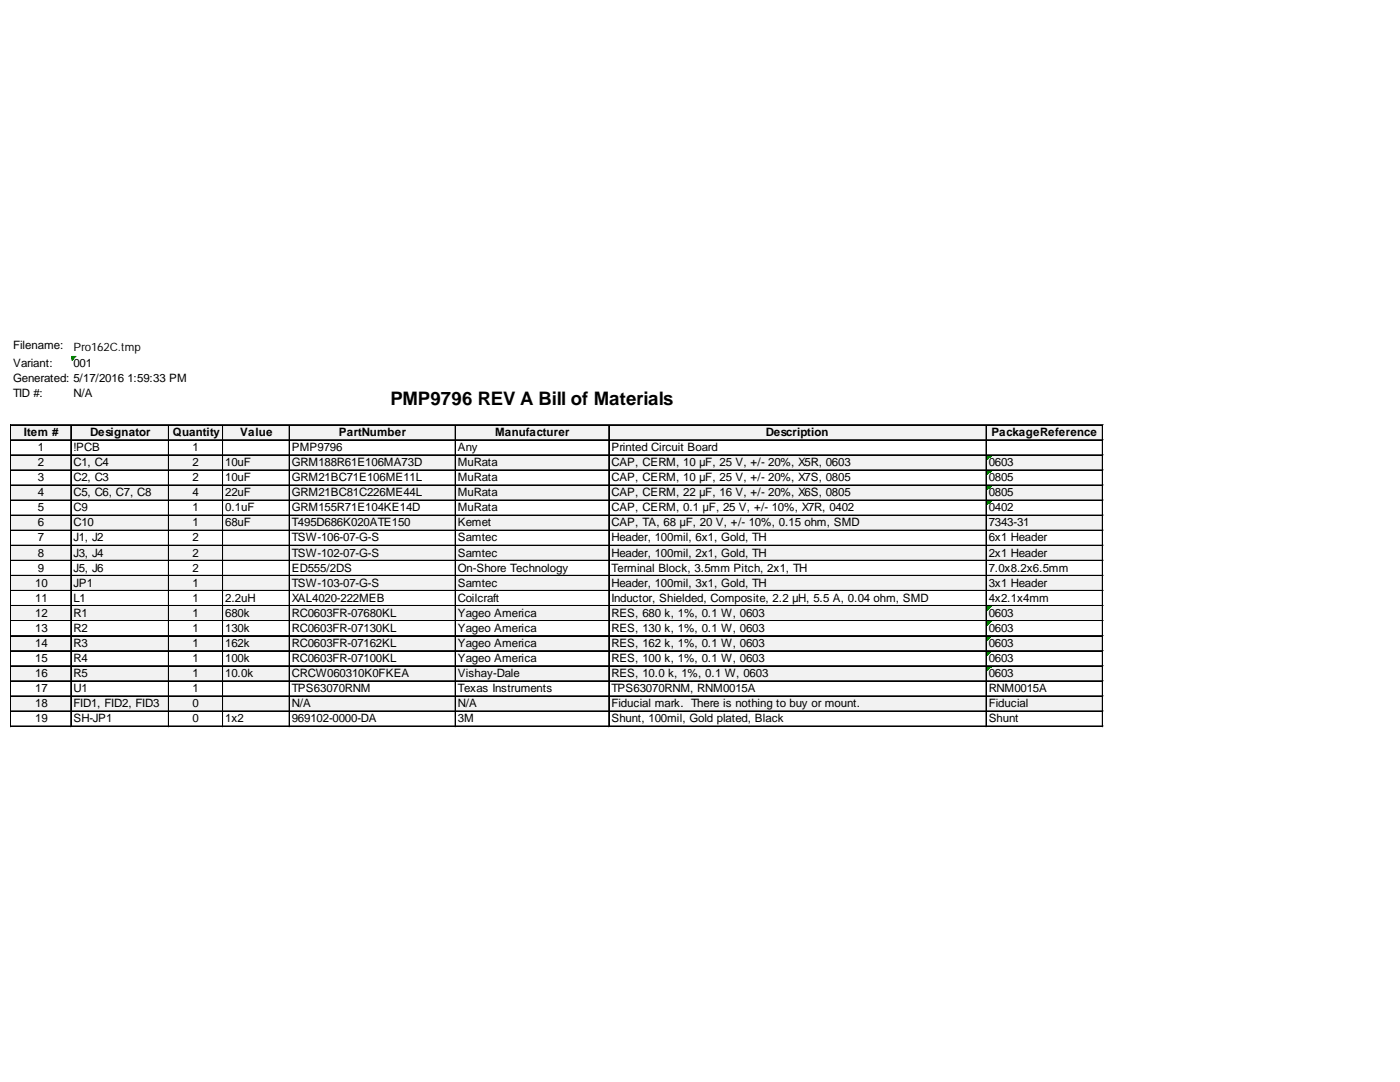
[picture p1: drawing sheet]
<svg xmlns="http://www.w3.org/2000/svg" width="279mm" height="216mm" viewBox="0 0 279 216" stroke-linecap="round" stroke-linejoin="round" font-family="sans-serif">
<defs><g id="words">
<text font-size="3.7" x="77.9" y="80.9">PMP9796 REV A Bill of Materials</text>
<g font-size="2.3">
<text x="2.6" y="69.7">Filename:</text>
<text x="14.7" y="70">Pro162C.tmp</text>
<text x="2.6" y="73.2">Variant:</text>
<text x="2.6" y="76.2">Generated: 5/17/2016</text>
<text x="14.7" y="73.2">001</text>
<text x="25.4" y="76.2">1:59:33 PM</text>
<text x="2.6" y="79.2">TID #:</text>
<text x="14.7" y="79.2">N/A</text>
<text x="4.7" y="87">Item #</text>
<text x="18" y="87">Designator</text>
<text x="34.5" y="87">Quantity</text>
<text x="48" y="87">Value</text>
<text x="67.6" y="87">PartNumber</text>
<text x="98.8" y="87">Manufacturer</text>
<text x="152.8" y="87">Description</text>
<text x="197.8" y="87">PackageReference</text>
<text x="7.6" y="90">1</text>
<text x="7.6" y="93">2</text>
<text x="14.7" y="90">!PCB</text>
<text x="14.7" y="93">C1, C4</text>
<text x="38.4" y="90">1</text>
<text x="38.4" y="93">2</text>
<text x="44.9" y="93">10uF</text>
<text x="58.2" y="90">PMP9796</text>
<text x="58.2" y="93">GRM188R61E106MA73D</text>
<text x="91.4" y="90">Any</text>
<text x="91.4" y="93">MuRata</text>
<text x="122" y="90">Printed Circuit Board</text>
<text x="122" y="93">CAP, CERM, 10 µF, 25 V, +/- 20%, X5R, 0603</text>
<text x="197.3" y="93">0603</text>
<text x="7.6" y="96">3</text>
<text x="7.6" y="99">4</text>
<text x="14.7" y="96">C2, C3</text>
<text x="14.7" y="99">C5, C6, C7, C8</text>
<text x="38.4" y="96">2</text>
<text x="38.4" y="99">4</text>
<text x="44.9" y="96">10uF</text>
<text x="44.9" y="99">22uF</text>
<text x="58.2" y="96">GRM21BC71E106ME11L</text>
<text x="58.2" y="99">GRM21BC81C226ME44L</text>
<text x="91.4" y="96">MuRata</text>
<text x="91.4" y="99">MuRata</text>
<text x="122" y="96">CAP, CERM, 10 µF, 25 V, +/- 20%, X7S, 0805</text>
<text x="122" y="99">CAP, CERM, 22 µF, 16 V, +/- 20%, X6S, 0805</text>
<text x="197.3" y="96">0805</text>
<text x="197.3" y="99">0805</text>
<text x="7.6" y="102">5</text>
<text x="7.6" y="105">6</text>
<text x="14.7" y="102">C9</text>
<text x="14.7" y="105">C10</text>
<text x="38.4" y="102">1</text>
<text x="38.4" y="105">1</text>
<text x="44.9" y="102">0.1uF</text>
<text x="44.9" y="105">68uF</text>
<text x="58.2" y="102">GRM155R71E104KE14D</text>
<text x="58.2" y="105">T495D686K020ATE150</text>
<text x="91.4" y="102">MuRata</text>
<text x="91.4" y="105">Kemet</text>
<text x="122" y="102">CAP, CERM, 0.1 µF, 25 V, +/- 10%, X7R, 0402</text>
<text x="122" y="105">CAP, TA, 68 µF, 20 V, +/- 10%, 0.15 ohm, SMD</text>
<text x="197.3" y="102">0402</text>
<text x="197.3" y="105">7343-31</text>
<text x="7.6" y="108">7</text>
<text x="7.6" y="111">8</text>
<text x="14.7" y="108">J1, J2</text>
<text x="14.7" y="111">J3, J4</text>
<text x="38.4" y="108">2</text>
<text x="38.4" y="111">2</text>
<text x="58.2" y="108">TSW-106-07-G-S</text>
<text x="58.2" y="111">TSW-102-07-G-S</text>
<text x="91.4" y="108">Samtec</text>
<text x="91.4" y="111">Samtec</text>
<text x="122" y="108">Header, 100mil, 6x1, Gold, TH</text>
<text x="122" y="111">Header, 100mil, 2x1, Gold, TH</text>
<text x="197.3" y="108">6x1 Header</text>
<text x="197.3" y="111">2x1 Header</text>
<text x="7" y="117.1">10</text>
<text x="7.6" y="114.1">9</text>
<text x="14.7" y="114.1">J5, J6</text>
<text x="14.7" y="117.1">JP1</text>
<text x="38.4" y="114.1">2</text>
<text x="38.4" y="117.1">1</text>
<text x="58.2" y="114.1">ED555/2DS</text>
<text x="58.2" y="117.1">TSW-103-07-G-S</text>
<text x="91.4" y="114.1">On-Shore Technology</text>
<text x="91.4" y="117.1">Samtec</text>
<text x="122" y="114.1">Terminal Block, 3.5mm Pitch, 2x1, TH</text>
<text x="122" y="117.1">Header, 100mil, 3x1, Gold, TH</text>
<text x="197.3" y="114.1">7.0x8.2x6.5mm</text>
<text x="197.3" y="117.1">3x1 Header</text>
<text x="7" y="120.1">11</text>
<text x="7" y="123.1">12</text>
<text x="14.7" y="120.1">L1</text>
<text x="14.7" y="123.1">R1</text>
<text x="38.4" y="120.1">1</text>
<text x="38.4" y="123.1">1</text>
<text x="44.9" y="120.1">2.2uH</text>
<text x="44.9" y="123.1">680k</text>
<text x="58.2" y="120.1">XAL4020-222MEB</text>
<text x="58.2" y="123.1">RC0603FR-07680KL</text>
<text x="91.4" y="120.1">Coilcraft</text>
<text x="91.4" y="123.1">Yageo America</text>
<text x="122" y="120.1">Inductor, Shielded, Composite, 2.2 µH, 5.5 A, 0.04 ohm, SMD</text>
<text x="122" y="123.1">RES, 680 k, 1%, 0.1 W, 0603</text>
<text x="197.3" y="120.1">4x2.1x4mm</text>
<text x="197.3" y="123.1">0603</text>
<text x="7" y="126.1">13</text>
<text x="7" y="129.1">14</text>
<text x="14.7" y="126.1">R2</text>
<text x="14.7" y="129.1">R3</text>
<text x="38.4" y="126.1">1</text>
<text x="38.4" y="129.1">1</text>
<text x="44.9" y="126.1">130k</text>
<text x="44.9" y="129.1">162k</text>
<text x="58.2" y="126.1">RC0603FR-07130KL</text>
<text x="58.2" y="129.1">RC0603FR-07162KL</text>
<text x="91.4" y="126.1">Yageo America</text>
<text x="91.4" y="129.1">Yageo America</text>
<text x="122" y="126.1">RES, 130 k, 1%, 0.1 W, 0603</text>
<text x="122" y="129.1">RES, 162 k, 1%, 0.1 W, 0603</text>
<text x="197.3" y="126.1">0603</text>
<text x="197.3" y="129.1">0603</text>
<text x="7" y="132.1">15</text>
<text x="7" y="135.1">16</text>
<text x="14.7" y="132.1">R4</text>
<text x="14.7" y="135.1">R5</text>
<text x="38.4" y="132.1">1</text>
<text x="38.4" y="135.1">1</text>
<text x="44.9" y="132.1">100k</text>
<text x="44.9" y="135.1">10.0k</text>
<text x="58.2" y="132.1">RC0603FR-07100KL</text>
<text x="58.2" y="135.1">CRCW060310K0FKEA</text>
<text x="91.4" y="132.1">Yageo America</text>
<text x="91.4" y="135.1">Vishay-Dale</text>
<text x="122" y="132.1">RES, 100 k, 1%, 0.1 W, 0603</text>
<text x="122" y="135.1">RES, 10.0 k, 1%, 0.1 W, 0603</text>
<text x="197.3" y="132.1">0603</text>
<text x="197.3" y="135.1">0603</text>
<text x="7" y="138.1">17</text>
<text x="7" y="141.1">18</text>
<text x="14.7" y="138.1">U1</text>
<text x="14.7" y="141.1">FID1, FID2, FID3</text>
<text x="38.4" y="138.1">1</text>
<text x="38.4" y="141.1">0</text>
<text x="58.2" y="138.1">TPS63070RNM</text>
<text x="58.2" y="141.1">N/A</text>
<text x="91.4" y="138.1">Texas Instruments</text>
<text x="91.4" y="141.1">N/A</text>
<text x="122" y="138.1">TPS63070RNM, RNM0015A</text>
<text x="122" y="141.1">Fiducial mark. There is nothing to buy or mount.</text>
<text x="197.3" y="138.1">RNM0015A</text>
<text x="197.3" y="141.1">Fiducial</text>
<text x="7" y="144.1">19</text>
<text x="14.7" y="144.1">SH-JP1</text>
<text x="38.4" y="144.1">0</text>
<text x="44.9" y="144.1">1x2</text>
<text x="58.2" y="144.1">969102-0000-DA</text>
<text x="91.4" y="144.1">3M</text>
<text x="122" y="144.1">Shunt, 100mil, Gold plated, Black</text>
<text x="197.3" y="144.1">Shunt</text>
</g>
</g></defs>
<path d="M14.3 71.1h.9" fill="none" stroke="#008000" stroke-width=".2"/>
<path d="M14.3 71.1h.9v.2h-.9z" fill="#008000"/>
<path d="M14.3 71.3h.7" fill="none" stroke="#008000" stroke-width=".2"/>
<path d="M14.3 71.3h.7v.2h-.7z" fill="#008000"/>
<path d="M14.3 71.5h.5" fill="none" stroke="#008000" stroke-width=".2"/>
<path d="M14.3 71.5h.5v.2h-.5z" fill="#008000"/>
<path d="M14.3 71.7h.4" fill="none" stroke="#008000" stroke-width=".2"/>
<path d="M14.3 71.7h.4v.1h-.4z" fill="#008000"/>
<path d="M14.3 71.8h.2" fill="none" stroke="#008000" stroke-width=".2"/>
<path d="M14.3 71.8h.2v.2h-.2z" fill="#008000"/>
<g fill="#f2f2f2">
<path d="M2.2 84.7h218v3.2h-218z"/>
<path d="M2.2 90.8h218v3.1h-218z"/>
</g>
<path d="M197 90.9h.8" fill="none" stroke="#008000" stroke-width=".2"/>
<path d="M197 90.9h.8v.2h-.8z" fill="#008000"/>
<path d="M197 91.1h.7" fill="none" stroke="#008000" stroke-width=".2"/>
<path d="M197 91.1h.7v.2h-.7z" fill="#008000"/>
<path d="M197 91.3h.5" fill="none" stroke="#008000" stroke-width=".2"/>
<path d="M197 91.3h.5v.2h-.5z" fill="#008000"/>
<path d="M197 91.5h.3" fill="none" stroke="#008000" stroke-width=".2"/>
<path d="M197 91.5h.3v.1h-.3z" fill="#008000"/>
<path d="M197 91.6h.1" fill="none" stroke="#008000" stroke-width=".2"/>
<path d="M197 91.6h.1v.2h-.1z" fill="#008000"/>
<path d="M197 93.9h.8" fill="none" stroke="#008000" stroke-width=".2"/>
<path d="M197 93.9h.8v.2h-.8z" fill="#008000"/>
<path d="M197 94.1h.7" fill="none" stroke="#008000" stroke-width=".2"/>
<path d="M197 94.1h.7v.2h-.7z" fill="#008000"/>
<path d="M197 94.3h.5" fill="none" stroke="#008000" stroke-width=".2"/>
<path d="M197 94.3h.5v.2h-.5z" fill="#008000"/>
<path d="M197 94.5h.3" fill="none" stroke="#008000" stroke-width=".2"/>
<path d="M197 94.5h.3v.1h-.3z" fill="#008000"/>
<path d="M197 94.6h.1" fill="none" stroke="#008000" stroke-width=".2"/>
<path d="M197 94.6h.1v.2h-.1z" fill="#008000"/>
<path d="M2.2 96.8h218v3.1h-218z" fill="#f2f2f2"/>
<path d="M197 96.9h.8" fill="none" stroke="#008000" stroke-width=".2"/>
<path d="M197 96.9h.8v.2h-.8z" fill="#008000"/>
<path d="M197 97.1h.7" fill="none" stroke="#008000" stroke-width=".2"/>
<path d="M197 97.1h.7v.2h-.7z" fill="#008000"/>
<path d="M197 97.3h.5" fill="none" stroke="#008000" stroke-width=".2"/>
<path d="M197 97.3h.5v.2h-.5z" fill="#008000"/>
<path d="M197 97.5h.3" fill="none" stroke="#008000" stroke-width=".2"/>
<path d="M197 97.5h.3v.1h-.3z" fill="#008000"/>
<path d="M197 97.6h.1" fill="none" stroke="#008000" stroke-width=".2"/>
<path d="M197 97.6h.1v.2h-.1z" fill="#008000"/>
<path d="M197 99.9h.8" fill="none" stroke="#008000" stroke-width=".2"/>
<path d="M197 99.9h.8v.2h-.8z" fill="#008000"/>
<path d="M197 100.1h.7" fill="none" stroke="#008000" stroke-width=".2"/>
<path d="M197 100.1h.7v.2h-.7z" fill="#008000"/>
<path d="M197 100.3h.5" fill="none" stroke="#008000" stroke-width=".2"/>
<path d="M197 100.3h.5v.2h-.5z" fill="#008000"/>
<path d="M197 100.5h.3" fill="none" stroke="#008000" stroke-width=".2"/>
<path d="M197 100.5h.3v.2h-.3z" fill="#008000"/>
<path d="M197 100.7h.1" fill="none" stroke="#008000" stroke-width=".2"/>
<path d="M197 100.7h.1v.1h-.1z" fill="#008000"/>
<g fill="#f2f2f2">
<path d="M2.2 102.8h218v3.2h-218z"/>
<path d="M2.2 108.8h218v3.2h-218z"/>
<path d="M2.2 114.8h218v3.2h-218z"/>
<path d="M2.2 120.8h218v3.2h-218z"/>
</g>
<path d="M197 121h.8" fill="none" stroke="#008000" stroke-width=".2"/>
<path d="M197 121h.8v.2h-.8z" fill="#008000"/>
<path d="M197 121.2h.7" fill="none" stroke="#008000" stroke-width=".2"/>
<path d="M197 121.2h.7v.1h-.7z" fill="#008000"/>
<path d="M197 121.3h.5" fill="none" stroke="#008000" stroke-width=".2"/>
<path d="M197 121.3h.5v.2h-.5z" fill="#008000"/>
<path d="M197 121.5h.3" fill="none" stroke="#008000" stroke-width=".2"/>
<path d="M197 121.5h.3v.2h-.3z" fill="#008000"/>
<path d="M197 121.7h.1" fill="none" stroke="#008000" stroke-width=".2"/>
<path d="M197 121.7h.1v.2h-.1z" fill="#008000"/>
<path d="M197 124h.8" fill="none" stroke="#008000" stroke-width=".2"/>
<path d="M197 124h.8v.2h-.8z" fill="#008000"/>
<path d="M197 124.2h.7" fill="none" stroke="#008000" stroke-width=".2"/>
<path d="M197 124.2h.7v.1h-.7z" fill="#008000"/>
<path d="M197 124.3h.5" fill="none" stroke="#008000" stroke-width=".2"/>
<path d="M197 124.3h.5v.2h-.5z" fill="#008000"/>
<path d="M197 124.5h.3" fill="none" stroke="#008000" stroke-width=".2"/>
<path d="M197 124.5h.3v.2h-.3z" fill="#008000"/>
<path d="M197 124.7h.1" fill="none" stroke="#008000" stroke-width=".2"/>
<path d="M197 124.7h.1v.2h-.1z" fill="#008000"/>
<path d="M2.2 126.8h218v3.2h-218z" fill="#f2f2f2"/>
<path d="M197 127h.8" fill="none" stroke="#008000" stroke-width=".2"/>
<path d="M197 127h.8v.2h-.8z" fill="#008000"/>
<path d="M197 127.2h.7" fill="none" stroke="#008000" stroke-width=".2"/>
<path d="M197 127.2h.7v.2h-.7z" fill="#008000"/>
<path d="M197 127.4h.5" fill="none" stroke="#008000" stroke-width=".2"/>
<path d="M197 127.4h.5v.1h-.5z" fill="#008000"/>
<path d="M197 127.5h.3" fill="none" stroke="#008000" stroke-width=".2"/>
<path d="M197 127.5h.3v.2h-.3z" fill="#008000"/>
<path d="M197 127.7h.1" fill="none" stroke="#008000" stroke-width=".2"/>
<path d="M197 127.7h.1v.2h-.1z" fill="#008000"/>
<path d="M197 130h.8" fill="none" stroke="#008000" stroke-width=".2"/>
<path d="M197 130h.8v.2h-.8z" fill="#008000"/>
<path d="M197 130.2h.7" fill="none" stroke="#008000" stroke-width=".2"/>
<path d="M197 130.2h.7v.2h-.7z" fill="#008000"/>
<path d="M197 130.4h.5" fill="none" stroke="#008000" stroke-width=".2"/>
<path d="M197 130.4h.5v.1h-.5z" fill="#008000"/>
<path d="M197 130.5h.3" fill="none" stroke="#008000" stroke-width=".2"/>
<path d="M197 130.5h.3v.2h-.3z" fill="#008000"/>
<path d="M197 130.7h.1" fill="none" stroke="#008000" stroke-width=".2"/>
<path d="M197 130.7h.1v.2h-.1z" fill="#008000"/>
<path d="M2.2 132.8h218v3.2h-218z" fill="#f2f2f2"/>
<path d="M197 133h.8" fill="none" stroke="#008000" stroke-width=".2"/>
<path d="M197 133h.8v.2h-.8z" fill="#008000"/>
<path d="M197 133.2h.7" fill="none" stroke="#008000" stroke-width=".2"/>
<path d="M197 133.2h.7v.2h-.7z" fill="#008000"/>
<path d="M197 133.4h.5" fill="none" stroke="#008000" stroke-width=".2"/>
<path d="M197 133.4h.5v.1h-.5z" fill="#008000"/>
<path d="M197 133.5h.3" fill="none" stroke="#008000" stroke-width=".2"/>
<path d="M197 133.5h.3v.2h-.3z" fill="#008000"/>
<path d="M197 133.7h.1" fill="none" stroke="#008000" stroke-width=".2"/>
<path d="M197 133.7h.1v.2h-.1z" fill="#008000"/>
<path d="M2.2 138.8h218v3.2h-218z" fill="#f2f2f2"/>
<g fill="none" stroke="#000" stroke-width=".2">
<path d="M2.1 84.7v60.3M2.2 84.7v60.3M2.2 84.7h218M2.2 84.8h218M2.2 87.7h218M2.2 87.8h218M2.2 90.8h218M2.2 93.8h218M2.2 96.8h218M2.2 96.9h218M2.2 99.8h218M2.2 99.9h218"/>
<path d="M14.1 84.9v60.1M14.2 84.9v60.1M33.6 84.9v60.1M33.7 84.9v60.1M44.4 84.9v60.1M44.5 84.9v60.1M57.7 84.9v60.1M57.8 84.9v60.1M90.8 84.9v60.1M90.9 84.9v60.1M121.5 84.9v60.1M121.6 84.9v60.1"/>
<path d="M196.8 84.9v60.1M196.9 84.9v60.1M220 84.9v60.1M220.1 84.9v60.1M2.2 102.8h218M2.2 102.9h218M2.2 105.8h218M2.2 105.9h218M2.2 108.8h218M2.2 108.9h218M2.2 111.8h218M2.2 111.9h218"/>
<path d="M2.2 114.8h218M2.2 114.9h218M2.2 117.8h218M2.2 117.9h218M2.2 120.8h218M2.2 120.9h218M2.2 123.8h218M2.2 123.9h218M2.2 126.8h218M2.2 126.9h218M2.2 129.8h218M2.2 129.9h218"/>
<path d="M2.2 132.8h218M2.2 132.9h218M2.2 135.8h218M2.2 135.9h218M2.2 138.8h218M2.2 138.9h218M2.2 141.9h218M2.2 144.9h218"/>
</g>
<use href="#words"/>
</svg>
